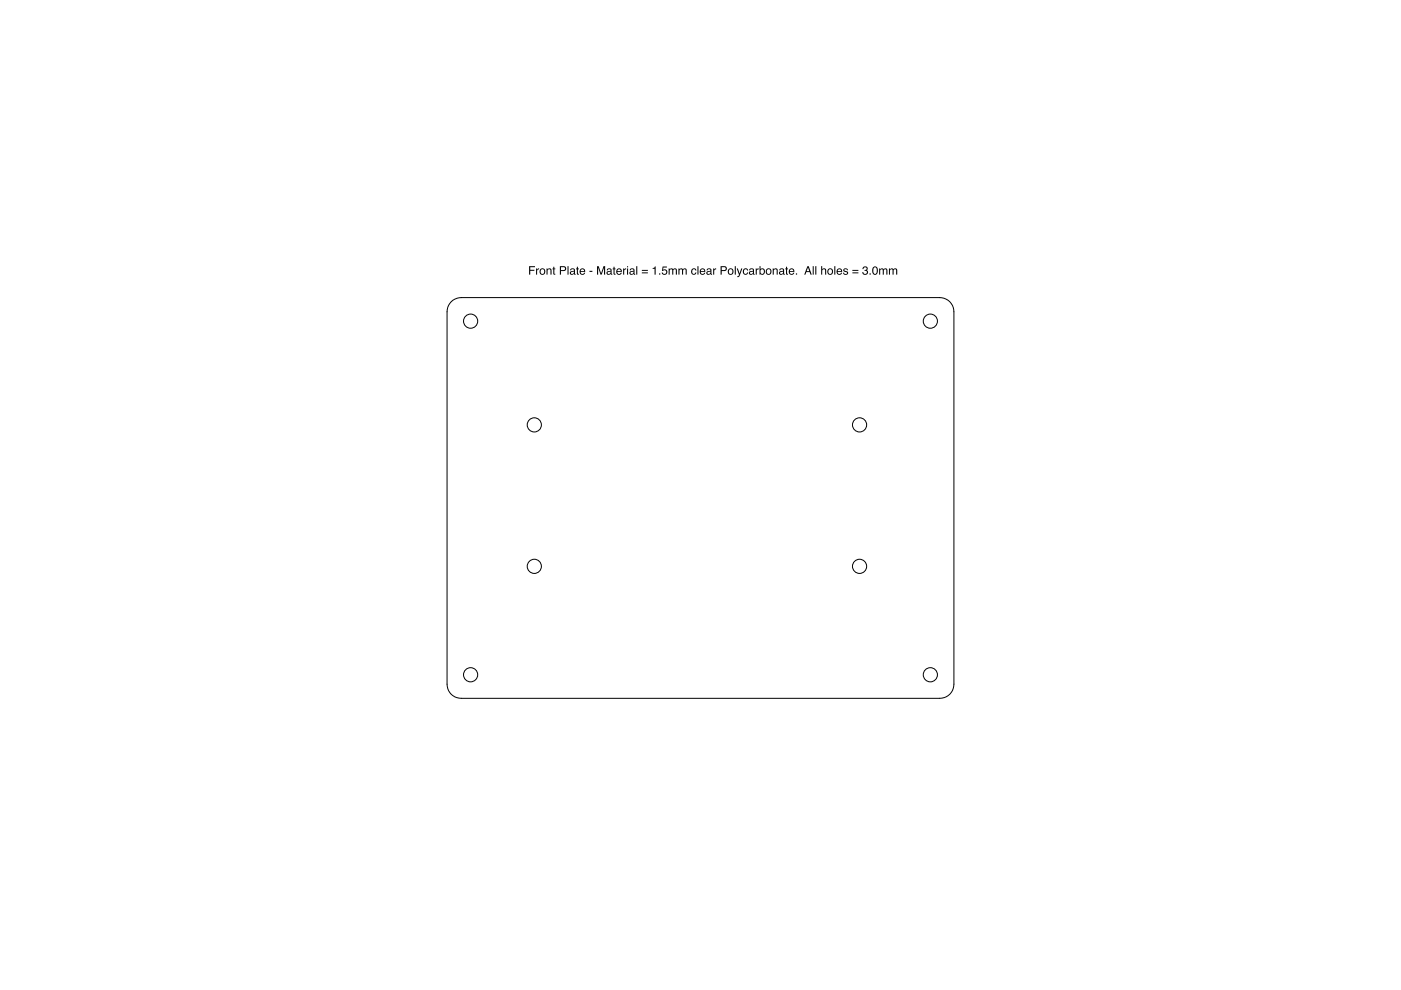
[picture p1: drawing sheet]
<svg xmlns="http://www.w3.org/2000/svg" width="297mm" height="210mm" viewBox="0 0 297 210" stroke-linecap="round" stroke-linejoin="round" font-family="sans-serif">
<g fill="none" stroke="#000" stroke-width=".21">
<path d="M95.7 64l1.2-.8 .9-.1h101.4a3 3 0 0 1 3 3v79a2.96 2.96 0 0 1-3 3h-101.4a2.96 2.96 0 0 1-3-3v-79l.3-1.4z"/>
<circle cx="99.8" cy="68.1" r="1.5"/>
<circle cx="197.3" cy="68.1" r="1.5"/>
<circle cx="113.3" cy="90.1" r="1.5"/>
<circle cx="182.2" cy="90.1" r="1.5"/>
<circle cx="113.3" cy="120.1" r="1.5"/>
<circle cx="182.2" cy="120.1" r="1.5"/>
<circle cx="99.8" cy="143.1" r="1.5"/>
<circle cx="197.3" cy="143.1" r="1.5"/>
</g>
<path d="M112.2 56.4h1.2v.3h-1v.5h.9v.2h-.9v.8h-.2zM113.7 56.9h.2v.2l.4-.2v.2l-.4 .2v.9h-.2zM114.7 57.2a.43 .43 0 0 0 0 .7 .43 .43 0 0 0 .7-.2v-.3a.36 .36 0 0 0-.3-.3 .36 .36 0 0 0-.4 .1zM114.4 57.6a.67 .67 0 0 1 1.3 0 .67 .67 0 0 1-1.3 0zM115.9 56.9h.2v.2a.46 .46 0 0 1 .5-.2 .46 .46 0 0 1 .3 .5v.8h-.2v-.8a.32 .32 0 0 0-.4-.3 .32 .32 0 0 0-.2 .4v.7h-.2zM117.3 56.6h.2v.3h.2v.2h-.2v.9l.2 .2-.4-.1v-1h-.2v-.2h.2zM118.7 56.4h.8a.52 .52 0 0 1 .5 .6 .52 .52 0 0 1-.5 .5h-.6v.7h-.2zM118.9 56.6v.7h.5a.31 .31 0 0 0 .4-.3 .31 .31 0 0 0-.4-.4zM120.3 56.4h.2v1.8h-.2zM121.1 57.8l-.1 .1a.33 .33 0 0 0 .5 .1 .33 .33 0 0 0 .1-.4zM121 57l.6-.1 .3 .2v.9l.1 .2h-.2l-.1-.1a.44 .44 0 0 1-.8 .1 .44 .44 0 0 1 .3-.7l.5-.1a.3 .3 0 0 0-.3-.3 .3 .3 0 0 0-.3 .2h-.2zM122.3 56.6h.2v.3h.2v.2h-.2v.9l.2 .2-.4-.1v-1h-.2v-.2h.2zM123.1 57.1a.6 .6 0 0 1 .7-.1 .6 .6 0 0 1 .3 .6h-1a.37 .37 0 0 0 .3 .5 .37 .37 0 0 0 .4-.3h.3a.65 .65 0 0 1-1.1 .4 .65 .65 0 0 1 .1-1.1zM123.2 57.2l-.1 .3h.7l-.1-.4zM125 57.4h.6v.2h-.6zM126.6 56.4h.3l.5 1.6 .6-1.6h.3v1.8h-.2v-1.5l-.5 1.5h-.3l-.5-1.5v1.5h-.2zM128.8 57.8v.1a.33 .33 0 0 0 .5 .1 .33 .33 0 0 0 .1-.4zM128.8 57l.6-.1 .2 .2 .1 .9 .1 .2h-.2l-.1-.1a.44 .44 0 0 1-.8 .1 .44 .44 0 0 1 .3-.7l.4-.1a.3 .3 0 0 0-.2-.3 .3 .3 0 0 0-.3 .2h-.3zM130.1 56.6h.2v.3h.2v.2h-.2v.9l.2 .2-.4-.1v-1h-.2v-.2h.2zM130.8 57.1a.6 .6 0 0 1 .8-.1 .6 .6 0 0 1 .2 .6h-.9a.37 .37 0 0 0 .3 .5 .37 .37 0 0 0 .4-.3h.2a.65 .65 0 0 1-1 .4 .65 .65 0 0 1 0-1.1zM131 57.2l-.1 .3h.7l-.2-.4zM132.1 56.9h.2v.2l.5-.2v.2l-.4 .2-.1 .9h-.2zM132.9 56.9h.3v1.3h-.3zM132.9 56.4h.3v.3h-.3zM133.7 57.8v.1a.33 .33 0 0 0 .4 .1 .33 .33 0 0 0 .2-.4zM133.7 57l.5-.1 .3 .2v.9l.2 .2h-.3l-.1-.1a.44 .44 0 0 1-.7 .1 .44 .44 0 0 1 .2-.7l.5-.1a.3 .3 0 0 0-.3-.3 .3 .3 0 0 0-.3 .2h-.2zM134.9 56.4h.2v1.8h-.2zM136.1 57.2h1.3v.2h-1.3zM136.1 57.7h1.3v.3h-1.3zM138.4 56.8l.6-.3v1.7h-.2v-1.2h-.4zM139.7 58h.3v.2h-.3zM140.5 56.5h.9v.2h-.7l-.1 .5a.61 .61 0 0 1 .9 .3 .61 .61 0 0 1-.5 .8 .61 .61 0 0 1-.7-.5h.2a.38 .38 0 0 0 .6 .2 .38 .38 0 0 0 0-.6 .38 .38 0 0 0-.6 .1h-.1zM141.8 56.9h.2v.2a.43 .43 0 0 1 .7 0 .43 .43 0 0 1 .5-.2 .43 .43 0 0 1 .3 .5v.8h-.2v-1l-.2-.1-.3 .2v.9h-.3v-1l-.3-.1-.2 .2v.9h-.2zM143.8 56.9h.3v.2a.43 .43 0 0 1 .7 0 .43 .43 0 0 1 .5-.2 .43 .43 0 0 1 .3 .5v.8h-.2v-1l-.3-.1-.2 .2-.1 .9h-.2v-1l-.3-.1-.2 .2v.9h-.3zM146.7 57.1l.4-.2a.47 .47 0 0 1 .5 .5l-.2-.1a.46 .46 0 0 0-.7 .2 .46 .46 0 0 0 .4 .6l.3-.3h.2a.61 .61 0 0 1-.8 .4 .61 .61 0 0 1-.2-1zM147.9 56.4h.2v1.8h-.2zM148.5 57.1a.6 .6 0 0 1 .7-.1 .6 .6 0 0 1 .3 .6h-.9a.37 .37 0 0 0 .3 .5 .37 .37 0 0 0 .4-.3h.2a.65 .65 0 0 1-1 .4 .65 .65 0 0 1 0-1.1zM148.7 57.2l-.1 .3h.7l-.2-.4zM150 57.8v.1a.33 .33 0 0 0 .4 .1 .33 .33 0 0 0 .2-.4zM150 57l.5-.1 .3 .2v.9l.2 .2h-.3l-.1-.1a.44 .44 0 0 1-.7 .1 .44 .44 0 0 1 .3-.7l.4-.1a.3 .3 0 0 0-.3-.3 .3 .3 0 0 0-.3 .2h-.2zM151.2 56.9h.2v.2l.4-.2v.2l-.4 .2v.9h-.2zM152.8 56.4h.8a.52 .52 0 0 1 .5 .6 .52 .52 0 0 1-.5 .5h-.6v.7h-.2zM153 56.6v.7h.5a.31 .31 0 0 0 .4-.3 .31 .31 0 0 0-.4-.4zM154.6 57.2a.43 .43 0 0 0 0 .7 .43 .43 0 0 0 .7-.2v-.3a.36 .36 0 0 0-.3-.3 .36 .36 0 0 0-.4 .1zM154.3 57.6a.67 .67 0 0 1 1.3 0 .67 .67 0 0 1-1.3 0zM155.8 56.4h.2v1.8h-.2zM156.2 56.9h.2l.4 1.1 .3-1.1h.3l-.3 .8a1.01 1.01 0 0 1-.7 1.1l-.1-.3h.2l.2-.2zM157.7 57.1l.4-.2a.47 .47 0 0 1 .5 .5l-.2-.1a.46 .46 0 0 0-.7 .2 .46 .46 0 0 0 .4 .6l.3-.3h.2a.61 .61 0 0 1-.9 .4 .61 .61 0 0 1-.1-1zM159 57.8v.1a.33 .33 0 0 0 .4 .1 .33 .33 0 0 0 .2-.4zM159 57l.6-.1 .2 .2 .1 .9 .1 .2h-.2l-.1-.1a.44 .44 0 0 1-.8 .1 .44 .44 0 0 1 .3-.7l.4-.1a.3 .3 0 0 0-.2-.3 .3 .3 0 0 0-.4 .2h-.2zM160.2 56.9h.2v.2l.5-.2v.2l-.4 .2-.1 .9h-.2zM161 56.4h.2v.7a.6 .6 0 0 1 1 .5 .6 .6 0 0 1-1 .5v.1h-.2zM161.3 57.2a.45 .45 0 0 0-.1 .6 .45 .45 0 0 0 .7 .1 .45 .45 0 0 0 .1-.6 .45 .45 0 0 0-.7-.1zM162.7 57.2a.43 .43 0 0 0-.1 .7 .43 .43 0 0 0 .7-.2v-.3a.36 .36 0 0 0-.2-.3 .36 .36 0 0 0-.4 .1zM162.3 57.6a.7 .7 0 0 1 1.4 0 .7 .7 0 0 1-1.4 0zM163.8 56.9h.2v.2a.46 .46 0 0 1 .6-.2 .46 .46 0 0 1 .3 .5v.8h-.2v-.8a.32 .32 0 0 0-.4-.3 .32 .32 0 0 0-.3 .4v.7h-.2zM165.4 57.8v.1a.33 .33 0 0 0 .4 .1 .33 .33 0 0 0 .2-.4zM165.4 57l.5-.1 .3 .2 .1 .9 .1 .2h-.3l-.1-.1a.44 .44 0 0 1-.7 .1 .44 .44 0 0 1 .3-.7l.4-.1a.3 .3 0 0 0-.2-.3 .3 .3 0 0 0-.4 .2h-.2zM166.7 56.6h.2v.3h.2v.2h-.2v.9l.2 .2-.4-.1v-1h-.2v-.2h.2zM167.4 57.1a.6 .6 0 0 1 .7-.1 .6 .6 0 0 1 .3 .6h-.9a.37 .37 0 0 0 .2 .5 .37 .37 0 0 0 .5-.3h.2a.65 .65 0 0 1-1 .4 .65 .65 0 0 1 0-1.1zM167.6 57.2l-.1 .3h.7l-.2-.4zM168.7 58h.3v.2h-.3zM171.3 56.7l-.3 .8h.6zM171.2 56.4h.3l.6 1.8h-.3l-.1-.5h-.7l-.2 .5h-.3zM172.3 56.4h.2v1.8h-.2zM172.9 56.4h.2v1.8h-.2zM174.1 56.4h.2v.7a.46 .46 0 0 1 .6-.2 .46 .46 0 0 1 .3 .5v.8h-.3v-.9l-.2-.2-.3 .2-.1 .9h-.2zM175.7 57.2a.43 .43 0 0 0 0 .7 .43 .43 0 0 0 .7-.2v-.3a.36 .36 0 0 0-.3-.3 .36 .36 0 0 0-.4 .1zM175.4 57.6a.67 .67 0 0 1 1.3 0 .67 .67 0 0 1-1.3 0zM176.9 56.4h.2v1.8h-.2zM177.5 57.1a.6 .6 0 0 1 .8-.1 .6 .6 0 0 1 .3 .6h-1a.37 .37 0 0 0 .3 .5 .37 .37 0 0 0 .4-.3h.2a.65 .65 0 0 1-1 .4 .65 .65 0 0 1 0-1.1zM177.7 57.2l-.1 .3h.7l-.2-.4zM178.9 57h.7l.2 .3h-.2a.28 .28 0 0 0-.3-.2 .28 .28 0 0 0-.3 .2l.1 .1a.55 .55 0 0 1 .6 .8h-.7l-.3-.4h.3a.32 .32 0 0 0 .3 .3 .32 .32 0 0 0 .3-.3l-.1-.1a.54 .54 0 0 1-.5-.1 .54 .54 0 0 1-.1-.6zM180.7 57.2h1.3v.2h-1.3zM180.7 57.7h1.3v.3h-1.3zM183.1 56.6a.5 .5 0 0 1 .7 0 .5 .5 0 0 1-.1 .7 .58 .58 0 0 1-.1 1 .58 .58 0 0 1-.8-.6h.2a.36 .36 0 0 0 .6 .4 .35 .35 0 0 0 0-.7h-.3v-.2a.29 .29 0 0 0 .4-.2 .29 .29 0 0 0-.3-.3l-.3 .1v.3h-.2zM184.4 58h.2v.2h-.2zM185.1 56.7a.63 .63 0 0 1 .8-.1 .63 .63 0 0 1 .2 .8 .65 .65 0 0 1-.5 .9 .65 .65 0 0 1-.7-.9zM185.4 56.7a.96 .96 0 0 0 .1 1.4 .85 .85 0 0 0 0-1.4zM186.4 56.9h.2v.2a.43 .43 0 0 1 .7 0 .43 .43 0 0 1 .6-.2 .43 .43 0 0 1 .3 .5v.8h-.3v-1l-.2-.1-.3 .2v.9h-.2l-.1-1-.3-.1-.2 .2v.9h-.2zM188.5 56.9h.2v.2a.43 .43 0 0 1 .7 0 .43 .43 0 0 1 .5-.2 .43 .43 0 0 1 .3 .5v.8h-.2v-1l-.2-.1-.3 .2v.9h-.3v-1l-.3-.1-.2 .2v.9h-.2z" fill-rule="evenodd" fill="#000"/>
</svg>
